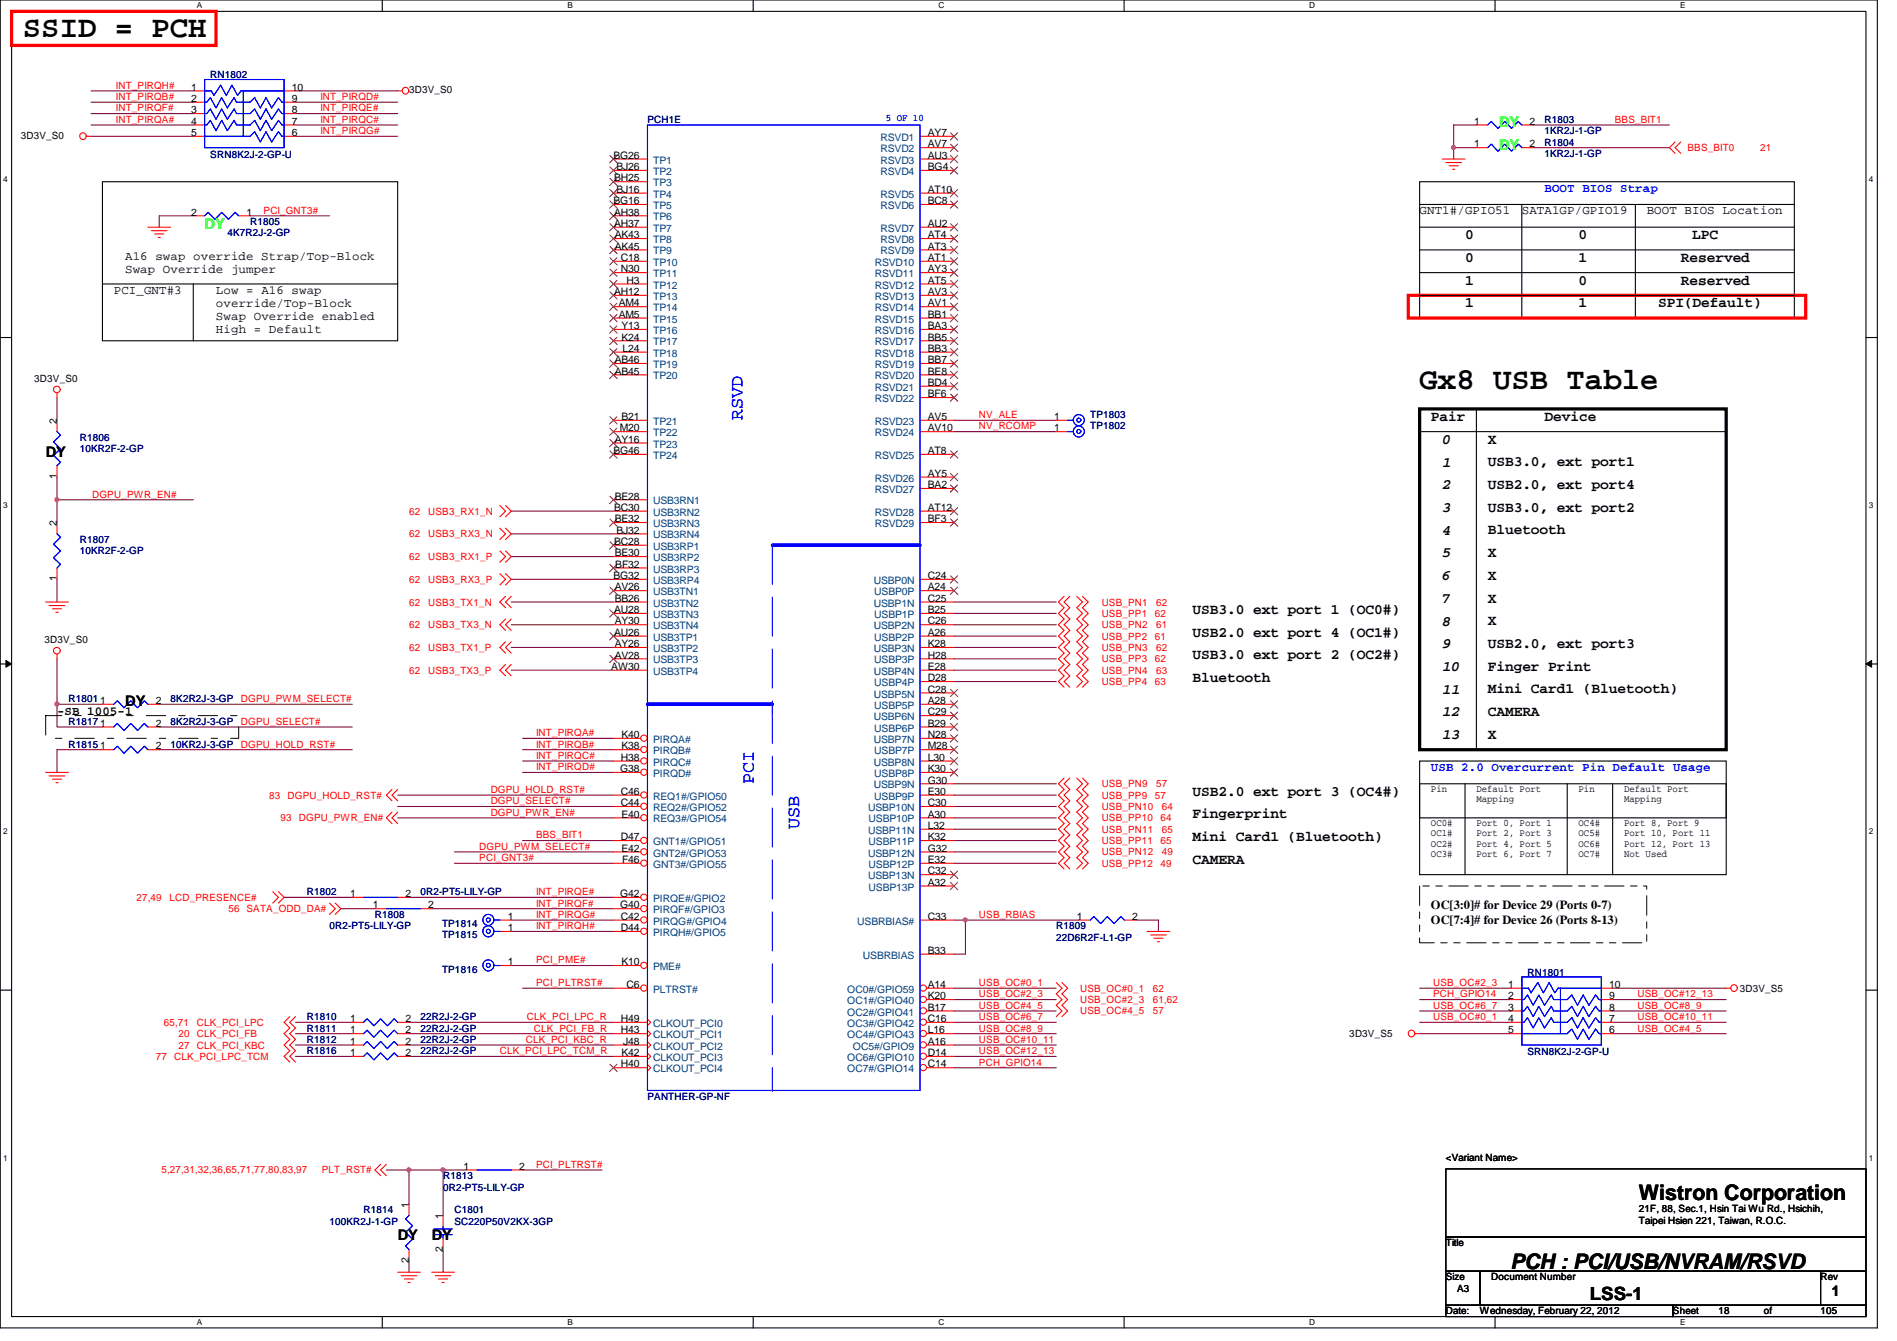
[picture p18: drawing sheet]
<svg xmlns="http://www.w3.org/2000/svg" width="297mm" height="210mm" viewBox="0 0 297 210" stroke-linecap="round" stroke-linejoin="round" font-family="sans-serif">
<defs><g id="words">
<g font-size="4.8">
<text x="3.6" y="5.8">SSID = PCH</text>
<text x="222.3" y="60.9">Gx8 USB Table</text>
</g>
<g font-size="3.3">
<text x="256.6" y="187.9">Wistron Corporation</text>
<text x="236.5" y="198.6">PCH : PCI/USB/NVRAM/RSVD</text>
</g>
<g font-size="2.8" fill="#00f">
<text x="116.2" y="65.8" transform="rotate(-90 116.2 65.8)">RSVD</text>
<text x="118" y="122.7" transform="rotate(-90 118 122.7)">PCI</text>
<text x="125.1" y="129.8" transform="rotate(-90 125.1 129.8)">USB</text>
</g>
<text font-size="2.8" x="249" y="203.5">LSS-1</text>
<g font-size="2.3" fill="#0f0">
<text x="234.7" y="19.9">DY</text>
<text x="234.7" y="23.5">DY</text>
<text x="32" y="35.9">DY</text>
</g>
<g font-size="2.3">
<text x="229.4" y="41">0</text>
<text x="229.4" y="37.4">0</text>
<text x="247.2" y="41">1</text>
<text x="247.2" y="37.4">0</text>
<text x="263.2" y="41">Reserved</text>
<text x="265" y="37.4">LPC</text>
<text x="229.4" y="44.5">1</text>
<text x="247.2" y="44.5">0</text>
<text x="263.2" y="44.5">Reserved</text>
<text x="229.4" y="48.1">1</text>
<text x="247.2" y="48.1">1</text>
<text x="259.6" y="48.1">SPI(Default)</text>
<text x="224.1" y="65.9">Pair</text>
<text x="241.8" y="65.9">Device</text>
<text x="7.2" y="71.5">DY</text>
<text x="225.8" y="69.5">0</text>
<text x="233" y="69.4">X</text>
<text x="225.8" y="76.6">2</text>
<text x="225.8" y="73">1</text>
<text x="233" y="76.5">USB2.0, ext port4</text>
<text x="233" y="73">USB3.0, ext port1</text>
<text x="225.8" y="83.7">4</text>
<text x="225.8" y="80.1">3</text>
<text x="233" y="80.1">USB3.0, ext port2</text>
<text x="233" y="83.7">Bluetooth</text>
<text x="225.8" y="87.2">5</text>
<text x="233" y="87.2">X</text>
<text x="225.8" y="90.8">6</text>
<text x="225.8" y="94.4">7</text>
<text x="233" y="90.8">X</text>
<text x="233" y="94.3">X</text>
<text x="186.7" y="96.1">USB3.0 ext port 1 (OC0#)</text>
<text x="186.7" y="99.7">USB2.0 ext port 4 (OC1#)</text>
<text x="225.8" y="97.9">8</text>
<text x="225.8" y="101.5">9</text>
<text x="233" y="101.4">USB2.0, ext port3</text>
<text x="233" y="97.9">X</text>
<text x="186.7" y="103.2">USB3.0 ext port 2 (OC2#)</text>
<text x="186.7" y="106.8">Bluetooth</text>
<text x="225.8" y="105">10</text>
<text x="233" y="105">Finger Print</text>
<text x="19.6" y="110.6">DY</text>
<text x="225.8" y="112.1">12</text>
<text x="225.8" y="108.6">11</text>
<text x="233" y="112.1">CAMERA</text>
<text x="233" y="108.5">Mini Card1 (Bluetooth)</text>
<text x="225.8" y="115.7">13</text>
<text x="233" y="115.7">X</text>
<text x="186.7" y="124.5">USB2.0 ext port 3 (OC4#)</text>
<text x="186.7" y="131.7">Mini Card1 (Bluetooth)</text>
<text x="186.7" y="128.1">Fingerprint</text>
<text x="186.7" y="135.2">CAMERA</text>
<text x="62.3" y="194.1">DY</text>
<text x="67.6" y="194.1">DY</text>
<text x="286.8" y="202.9">1</text>
</g>
<g font-size="1.9">
<text x="222.3" y="33.5">GNT1#/GPIO51</text>
<text x="238.3" y="33.5">SATA1GP/GPIO19</text>
<text x="257.8" y="33.5">BOOT BIOS Location</text>
<text x="19.6" y="40.6">A16 swap override Strap/Top-Block</text>
<text x="17.8" y="46">PCI_GNT#3</text>
<text x="19.6" y="42.7">Swap Override jumper</text>
<text x="33.8" y="46">Low = A16 swap</text>
<text x="33.8" y="48">override/Top-Block</text>
<text x="33.8" y="50.1">Swap Override enabled</text>
<text x="33.8" y="52.2">High = Default</text>
<text x="8.9" y="111.8">-SB 1005-1</text>
<text x="224.1" y="142.3">OC[3:0]# for Device 29 (Ports 0-7)</text>
<text x="224.1" y="144.6">OC[7:4]# for Device 26 (Ports 8-13)</text>
</g>
<g font-size="1.9" fill="#00f">
<text x="241.8" y="30.1">BOOT BIOS Strap</text>
<text x="224.1" y="120.7">USB 2.0 Overcurrent Pin Default Usage</text>
</g>
<g font-size="1.6" fill="#f00">
<text x="18.2" y="17.4">INT_PIRQF#</text>
<text x="18.2" y="15.7">INT_PIRQB#</text>
<text x="18.2" y="13.9">INT_PIRQH#</text>
<text x="50.2" y="17.4">INT_PIRQE#</text>
<text x="50.2" y="15.7">INT_PIRQD#</text>
<text x="18.2" y="19.2">INT_PIRQA#</text>
<text x="50.2" y="21">INT_PIRQG#</text>
<text x="50.2" y="19.2">INT_PIRQC#</text>
<text x="252.9" y="19.2">BBS_BIT1</text>
<text x="264.2" y="23.7">BBS_BIT0</text>
<text x="275.6" y="23.7">21</text>
<text x="41.3" y="33.4">PCI_GNT3#</text>
<text x="153.3" y="65.4">NV_ALE</text>
<text x="153.3" y="67.2">NV_RCOMP</text>
<text x="14.4" y="77.9">DGPU_PWR_EN#</text>
<text x="64" y="80.6">62</text>
<text x="67.1" y="80.6">USB3_RX1_N</text>
<text x="64" y="87.7">62</text>
<text x="64" y="84.1">62</text>
<text x="67.1" y="87.7">USB3_RX1_P</text>
<text x="67.1" y="84.1">USB3_RX3_N</text>
<text x="64" y="94.8">62</text>
<text x="64" y="91.2">62</text>
<text x="67.1" y="94.8">USB3_TX1_N</text>
<text x="67.1" y="91.2">USB3_RX3_P</text>
<text x="172.5" y="94.8">USB_PN1</text>
<text x="181.1" y="94.8">62</text>
<text x="64" y="101.9">62</text>
<text x="64" y="98.3">62</text>
<text x="67.1" y="101.9">USB3_TX1_P</text>
<text x="67.1" y="98.3">USB3_TX3_N</text>
<text x="172.5" y="96.6">USB_PP1</text>
<text x="172.5" y="101.9">USB_PN3</text>
<text x="172.5" y="98.3">USB_PN2</text>
<text x="172.5" y="100.1">USB_PP2</text>
<text x="180.8" y="96.6">62</text>
<text x="180.8" y="100.1">61</text>
<text x="181.1" y="101.9">62</text>
<text x="181.1" y="98.3">61</text>
<text x="64" y="105.5">62</text>
<text x="67.1" y="105.5">USB3_TX3_P</text>
<text x="172.5" y="103.7">USB_PP3</text>
<text x="172.5" y="105.5">USB_PN4</text>
<text x="172.5" y="107.2">USB_PP4</text>
<text x="180.8" y="103.7">62</text>
<text x="180.8" y="107.2">63</text>
<text x="181.1" y="105.5">63</text>
<text x="37.7" y="109.9">DGPU_PWM_SELECT#</text>
<text x="37.7" y="113.5">DGPU_SELECT#</text>
<text x="37.7" y="117">DGPU_HOLD_RST#</text>
<text x="83.9" y="117">INT_PIRQB#</text>
<text x="83.9" y="118.8">INT_PIRQC#</text>
<text x="83.9" y="115.2">INT_PIRQA#</text>
<text x="42.2" y="125">83</text>
<text x="45" y="125">DGPU_HOLD_RST#</text>
<text x="76.8" y="125.9">DGPU_SELECT#</text>
<text x="76.8" y="124.1">DGPU_HOLD_RST#</text>
<text x="83.9" y="120.6">INT_PIRQD#</text>
<text x="172.5" y="125">USB_PP9</text>
<text x="172.5" y="123.2">USB_PN9</text>
<text x="180.8" y="125">57</text>
<text x="181.1" y="123.2">57</text>
<text x="43.9" y="128.6">93</text>
<text x="46.8" y="128.6">DGPU_PWR_EN#</text>
<text x="76.8" y="127.7">DGPU_PWR_EN#</text>
<text x="83.9" y="131.2">BBS_BIT1</text>
<text x="172.5" y="128.6">USB_PP10</text>
<text x="172.5" y="126.8">USB_PN10</text>
<text x="172.5" y="130.3">USB_PN11</text>
<text x="181.7" y="128.6">64</text>
<text x="181.9" y="126.8">64</text>
<text x="181.9" y="130.3">65</text>
<text x="75.1" y="133">DGPU_PWM_SELECT#</text>
<text x="75.1" y="134.8">PCI_GNT3#</text>
<text x="172.5" y="133.9">USB_PN12</text>
<text x="172.5" y="135.7">USB_PP12</text>
<text x="172.5" y="132.1">USB_PP11</text>
<text x="181.7" y="135.7">49</text>
<text x="181.7" y="132.1">65</text>
<text x="181.9" y="133.9">49</text>
<text x="21.4" y="141">27,49</text>
<text x="26.5" y="141">LCD_PRESENCE#</text>
<text x="35.8" y="142.8">56 SATA_ODD_DA#</text>
<text x="83.9" y="141.9">INT_PIRQF#</text>
<text x="83.9" y="143.7">INT_PIRQG#</text>
<text x="83.9" y="140.1">INT_PIRQE#</text>
<text x="153.3" y="143.7">USB_RBIAS</text>
<text x="83.9" y="145.5">INT_PIRQH#</text>
<text x="83.9" y="154.3">PCI_PLTRST#</text>
<text x="83.9" y="150.8">PCI_PME#</text>
<text x="153.3" y="154.3">USB_OC#0_1</text>
<text x="169.1" y="155.2">USB_OC#0_1</text>
<text x="180.5" y="155.2">62</text>
<text x="224.4" y="154.3">USB_OC#2_3</text>
<text x="25.7" y="160.6">65,71</text>
<text x="30.8" y="160.6">CLK_PCI_LPC</text>
<text x="82.5" y="159.7">CLK_PCI_LPC_R</text>
<text x="83.6" y="161.5">CLK_PCI_FB_R</text>
<text x="153.3" y="161.5">USB_OC#8_9</text>
<text x="153.3" y="156.1">USB_OC#2_3</text>
<text x="153.3" y="157.9">USB_OC#4_5</text>
<text x="153.3" y="159.7">USB_OC#6_7</text>
<text x="169.1" y="157">USB_OC#2_3</text>
<text x="169.1" y="158.8">USB_OC#4_5</text>
<text x="180.5" y="157">61,62</text>
<text x="180.5" y="158.8">57</text>
<text x="224.4" y="157.9">USB_OC#6_7</text>
<text x="224.4" y="159.7">USB_OC#0_1</text>
<text x="224.4" y="156.1">PCH_GPIO14</text>
<text x="256.4" y="157.9">USB_OC#8_9</text>
<text x="256.4" y="156.1">USB_OC#12_13</text>
<text x="256.4" y="159.7">USB_OC#10_11</text>
<text x="256.4" y="161.5">USB_OC#4_5</text>
<text x="24.4" y="165.9">77</text>
<text x="27.3" y="165.9">CLK_PCI_LPC_TCM</text>
<text x="27.9" y="162.3">20</text>
<text x="27.9" y="164.1">27</text>
<text x="30.8" y="162.3">CLK_PCI_FB</text>
<text x="30.8" y="164.1">CLK_PCI_KBC</text>
<text x="78.3" y="165">CLK_PCI_LPC_TCM_R</text>
<text x="82.3" y="163.2">CLK_PCI_KBC_R</text>
<text x="153.3" y="163.2">USB_OC#10_11</text>
<text x="153.3" y="165">USB_OC#12_13</text>
<text x="153.3" y="166.8">PCH_GPIO14</text>
<text x="25.3" y="183.7">5,27,31,32,36,65,71,77,80,83,97</text>
<text x="50.4" y="183.7">PLT_RST#</text>
<text x="83.9" y="182.8">PCI_PLTRST#</text>
</g>
<g font-size="1.6">
<text x="29.9" y="14.2">1</text>
<text x="29.9" y="16">2</text>
<text x="29.9" y="17.7">3</text>
<text x="45.7" y="17.7">8</text>
<text x="45.7" y="16">9</text>
<text x="45.7" y="14.2">10</text>
<text x="64" y="14.6">3D3V_S0</text>
<text x="3.3" y="21.7">3D3V_S0</text>
<text x="29.9" y="19.5">4</text>
<text x="29.9" y="21.3">5</text>
<text x="45.7" y="21.3">6</text>
<text x="45.7" y="19.5">7</text>
<text x="145.3" y="21.3">AY7</text>
<text x="145.3" y="23.1">AV7</text>
<text x="230.8" y="19.5">1</text>
<text x="230.8" y="23.1">1</text>
<text x="239.5" y="19.5">2</text>
<text x="239.5" y="23.1">2</text>
<text x="96.1" y="24.8">BG26</text>
<text x="96.2" y="28.4">BH25</text>
<text x="96.5" y="26.6">BJ26</text>
<text x="145.3" y="24.8">AU3</text>
<text x="145.3" y="26.6">BG4</text>
<text x="29.9" y="33.7">2</text>
<text x="38.6" y="33.7">1</text>
<text x="96.1" y="32">BG16</text>
<text x="96.2" y="33.7">AH38</text>
<text x="96.2" y="35.5">AH37</text>
<text x="96.5" y="30.2">BJ16</text>
<text x="145.3" y="30.2">AT10</text>
<text x="145.3" y="32">BC8</text>
<text x="145.3" y="35.5">AU2</text>
<text x="96.3" y="37.3">AK43</text>
<text x="96.3" y="39.1">AK45</text>
<text x="97.2" y="40.9">C18</text>
<text x="145.3" y="40.9">AT1</text>
<text x="145.3" y="37.3">AT4</text>
<text x="145.3" y="39.1">AT3</text>
<text x="96.2" y="46.2">AH12</text>
<text x="96.9" y="48">AM4</text>
<text x="97.2" y="42.6">N30</text>
<text x="98.1" y="44.4">H3</text>
<text x="145.3" y="42.6">AY3</text>
<text x="145.3" y="44.4">AT5</text>
<text x="145.3" y="46.2">AV3</text>
<text x="145.3" y="48">AV1</text>
<text x="96.9" y="49.7">AM5</text>
<text x="97.3" y="51.5">Y13</text>
<text x="97.3" y="53.3">K24</text>
<text x="145.3" y="53.3">BB5</text>
<text x="145.3" y="49.7">BB1</text>
<text x="145.3" y="51.5">BA3</text>
<text x="5.4" y="59.8">3D3V_S0</text>
<text x="96.3" y="56.9">AB46</text>
<text x="96.3" y="58.6">AB45</text>
<text x="97.5" y="55.1">L24</text>
<text x="145.3" y="55.1">BB3</text>
<text x="145.3" y="56.9">BB7</text>
<text x="145.3" y="58.6">BE8</text>
<text x="97.3" y="65.7">B21</text>
<text x="145.3" y="65.7">AV5</text>
<text x="145.3" y="60.4">BD4</text>
<text x="145.3" y="62.2">BF6</text>
<text x="165.1" y="65.7">1</text>
<text x="8.9" y="66.3" transform="rotate(-90 8.9 66.3)">2</text>
<text x="96.1" y="71.1">BG46</text>
<text x="96.3" y="69.3">AY16</text>
<text x="97.1" y="67.5">M20</text>
<text x="145.3" y="71.1">AT8</text>
<text x="145.3" y="67.5">AV10</text>
<text x="165.1" y="67.5">1</text>
<text x="8.9" y="75" transform="rotate(-90 8.9 75)">1</text>
<text x="145.3" y="74.6">AY5</text>
<text x="145.3" y="76.4">BA2</text>
<text x="8.9" y="82.3" transform="rotate(-90 8.9 82.3)">2</text>
<text x="96.2" y="80">BC30</text>
<text x="96.3" y="78.2">BE28</text>
<text x="96.3" y="81.7">BE32</text>
<text x="96.5" y="83.5">BJ32</text>
<text x="145.3" y="80">AT12</text>
<text x="145.3" y="81.7">BF3</text>
<text x="96.2" y="85.3">BC28</text>
<text x="96.3" y="87.1">BE30</text>
<text x="96.3" y="88.9">BF32</text>
<text x="8.9" y="91" transform="rotate(-90 8.9 91)">1</text>
<text x="96.1" y="90.6">BG32</text>
<text x="96.2" y="96">AU28</text>
<text x="96.3" y="92.4">AV26</text>
<text x="96.3" y="94.2">BB26</text>
<text x="145.3" y="90.6">C24</text>
<text x="145.3" y="92.4">A24</text>
<text x="145.3" y="94.2">C25</text>
<text x="145.3" y="96">B25</text>
<text x="7" y="100.7">3D3V_S0</text>
<text x="96.2" y="99.5">AU26</text>
<text x="96.3" y="97.7">AY30</text>
<text x="96.3" y="101.3">AY26</text>
<text x="145.3" y="97.7">C26</text>
<text x="145.3" y="99.5">A26</text>
<text x="145.3" y="101.3">K28</text>
<text x="95.7" y="104.9">AW30</text>
<text x="96.3" y="103.1">AV28</text>
<text x="145.3" y="103.1">H28</text>
<text x="145.3" y="104.9">E28</text>
<text x="145.3" y="106.6">D28</text>
<text x="15.7" y="110.2">1</text>
<text x="15.7" y="113.7">1</text>
<text x="24.4" y="110.2">2</text>
<text x="24.4" y="113.7">2</text>
<text x="145.3" y="108.4">C28</text>
<text x="145.3" y="110.2">A28</text>
<text x="145.3" y="112">C29</text>
<text x="145.3" y="113.7">B29</text>
<text x="15.7" y="117.3">1</text>
<text x="24.4" y="117.3">2</text>
<text x="97.2" y="119.1">H38</text>
<text x="97.3" y="115.5">K40</text>
<text x="97.3" y="117.3">K38</text>
<text x="145.3" y="115.5">N28</text>
<text x="145.3" y="117.3">M28</text>
<text x="145.3" y="119.1">L30</text>
<text x="97.1" y="120.9">G38</text>
<text x="97.2" y="124.4">C46</text>
<text x="145.3" y="120.9">K30</text>
<text x="145.3" y="122.6">G30</text>
<text x="145.3" y="124.4">E30</text>
<text x="224.1" y="123.9">Pin</text>
<text x="231.2" y="123.9">Default Port</text>
<text x="231.2" y="125.6">Mapping</text>
<text x="247.2" y="123.9">Pin</text>
<text x="254.3" y="123.9">Default Port</text>
<text x="254.3" y="125.6">Mapping</text>
<text x="97.2" y="126.2">C44</text>
<text x="97.2" y="131.5">D47</text>
<text x="97.3" y="128">E40</text>
<text x="145.3" y="126.2">C30</text>
<text x="145.3" y="128">A30</text>
<text x="145.3" y="129.8">L32</text>
<text x="145.3" y="131.5">K32</text>
<text x="224.1" y="129.2">OC0#</text>
<text x="224.1" y="130.9">OC1#</text>
<text x="231.2" y="129.2">Port 0, Port 1</text>
<text x="231.2" y="130.9">Port 2, Port 3</text>
<text x="247.2" y="129.2">OC4#</text>
<text x="247.2" y="130.9">OC5#</text>
<text x="254.3" y="129.2">Port 8, Port 9</text>
<text x="254.3" y="130.9">Port 10, Port 11</text>
<text x="97.3" y="133.3">E42</text>
<text x="97.4" y="135.1">F46</text>
<text x="145.3" y="133.3">G32</text>
<text x="145.3" y="135.1">E32</text>
<text x="145.3" y="136.9">C32</text>
<text x="224.1" y="132.5">OC2#</text>
<text x="224.1" y="134.2">OC3#</text>
<text x="231.2" y="132.5">Port 4, Port 5</text>
<text x="231.2" y="134.2">Port 6, Port 7</text>
<text x="247.2" y="132.5">OC6#</text>
<text x="247.2" y="134.2">OC7#</text>
<text x="254.3" y="132.5">Port 12, Port 13</text>
<text x="254.3" y="134.2">Not Used</text>
<text x="54.8" y="140.4">1</text>
<text x="58.4" y="142.2">1</text>
<text x="63.5" y="140.4">2</text>
<text x="67.1" y="142.2">2</text>
<text x="79.5" y="144">1</text>
<text x="97.1" y="140.4">G42</text>
<text x="97.1" y="142.2">G40</text>
<text x="97.2" y="144">C42</text>
<text x="145.3" y="144">C33</text>
<text x="145.3" y="138.6">A32</text>
<text x="168.6" y="144">1</text>
<text x="177.3" y="144">2</text>
<text x="79.5" y="145.8">1</text>
<text x="97.2" y="145.8">D44</text>
<text x="145.3" y="149.3">B33</text>
<text x="79.5" y="151.1">1</text>
<text x="97.3" y="151.1">K10</text>
<text x="98.1" y="154.6">C6</text>
<text x="145.3" y="154.6">A14</text>
<text x="236.2" y="154.6">1</text>
<text x="252" y="154.6">10</text>
<text x="272.4" y="155.2">3D3V_S5</text>
<text x="54.8" y="160">1</text>
<text x="54.8" y="161.8">1</text>
<text x="63.5" y="160">2</text>
<text x="63.5" y="161.8">2</text>
<text x="97.2" y="160">H49</text>
<text x="97.2" y="161.8">H43</text>
<text x="145.3" y="156.4">K20</text>
<text x="145.3" y="158.2">B17</text>
<text x="145.3" y="160">C16</text>
<text x="145.3" y="161.8">L16</text>
<text x="236.2" y="156.4">2</text>
<text x="236.2" y="158.2">3</text>
<text x="236.2" y="160">4</text>
<text x="236.2" y="161.8">5</text>
<text x="252" y="161.8">6</text>
<text x="252" y="160">7</text>
<text x="252" y="158.2">8</text>
<text x="252" y="156.4">9</text>
<text x="54.8" y="165.3">1</text>
<text x="54.8" y="163.5">1</text>
<text x="63.5" y="165.3">2</text>
<text x="63.5" y="163.5">2</text>
<text x="97.2" y="167.1">H40</text>
<text x="97.3" y="165.3">K42</text>
<text x="97.6" y="163.5">J48</text>
<text x="145.3" y="163.5">A16</text>
<text x="145.3" y="165.3">D14</text>
<text x="145.3" y="167.1">C14</text>
<text x="211.3" y="162.3">3D3V_S5</text>
<text x="72.6" y="183.1">1</text>
<text x="81.3" y="183.1">2</text>
<text x="226.4" y="181.7">&lt;Variant Name&gt;</text>
<text x="64" y="189" transform="rotate(-90 64 189)">1</text>
<text x="69.3" y="190.8" transform="rotate(-90 69.3 190.8)">1</text>
<text x="256.6" y="189.7">21F, 88, Sec.1, Hsin Tai Wu Rd., Hsichih,</text>
<text x="256.6" y="191.6">Taipei Hsien 221, Taiwan, R.O.C.</text>
<text x="64" y="197.7" transform="rotate(-90 64 197.7)">2</text>
<text x="69.3" y="195.9" transform="rotate(-90 69.3 195.9)">2</text>
<text x="226.4" y="195.1">Title</text>
<text x="226.4" y="200.4">Size</text>
<text x="228.2" y="202.2">A3</text>
<text x="233.5" y="200.4">Document Number</text>
<text x="285.1" y="200.4">Rev</text>
<text x="226.4" y="205.7">Date:</text>
<text x="231.7" y="205.7">Wednesday, February 22, 2012</text>
<text x="262" y="205.7">Sheet</text>
<text x="269.1" y="205.7">18</text>
<text x="276.2" y="205.7">of</text>
<text x="285.1" y="205.7">105</text>
</g>
<g font-size="1.6" fill="#000080">
<text x="32.9" y="12.3">RN1802</text>
<text x="101.4" y="19.2">PCH1E</text>
<text x="241.8" y="19.2">R1803</text>
<text x="241.8" y="21">1KR2J-1-GP</text>
<text x="241.8" y="22.8">R1804</text>
<text x="32.9" y="24.7">SRN8K2J-2-GP-U</text>
<text x="241.8" y="24.6">1KR2J-1-GP</text>
<text x="39.2" y="35.2">R1805</text>
<text x="35.6" y="37">4K7R2J-2-GP</text>
<text x="170.7" y="65.4">TP1803</text>
<text x="12.5" y="69">R1806</text>
<text x="12.5" y="70.8">10KR2F-2-GP</text>
<text x="170.7" y="67.2">TP1802</text>
<text x="12.5" y="85">R1807</text>
<text x="12.5" y="86.8">10KR2F-2-GP</text>
<text x="10.7" y="109.9">R1801</text>
<text x="10.7" y="113.5">R1817</text>
<text x="26.7" y="109.9">8K2R2J-3-GP</text>
<text x="26.7" y="113.5">8K2R2J-3-GP</text>
<text x="10.7" y="117">R1815</text>
<text x="26.7" y="117">10KR2J-3-GP</text>
<text x="48" y="140.1">R1802</text>
<text x="58.7" y="143.7">R1808</text>
<text x="65.8" y="140.1">0R2-PT5-LILY-GP</text>
<text x="51.6" y="145.5">0R2-PT5-LILY-GP</text>
<text x="69.2" y="145.1">TP1814</text>
<text x="69.2" y="146.9">TP1815</text>
<text x="165.4" y="145.5">R1809</text>
<text x="165.4" y="147.2">22D6R2F-L1-GP</text>
<text x="69.2" y="152.2">TP1816</text>
<text x="239.2" y="152.7">RN1801</text>
<text x="48" y="159.7">R1810</text>
<text x="48" y="161.5">R1811</text>
<text x="65.8" y="159.7">22R2J-2-GP</text>
<text x="65.8" y="161.5">22R2J-2-GP</text>
<text x="48" y="165">R1816</text>
<text x="48" y="163.2">R1812</text>
<text x="65.8" y="165">22R2J-2-GP</text>
<text x="65.8" y="163.2">22R2J-2-GP</text>
<text x="239.2" y="165.2">SRN8K2J-2-GP-U</text>
<text x="101.4" y="172.1">PANTHER-GP-NF</text>
<text x="69.4" y="184.6">R1813</text>
<text x="51.6" y="191.7">100KR2J-1-GP</text>
<text x="56.9" y="189.9">R1814</text>
<text x="69.4" y="186.4">0R2-PT5-LILY-GP</text>
<text x="71.2" y="189.9">C1801</text>
<text x="71.2" y="191.7">SC220P50V2KX-3GP</text>
</g>
<g font-size="1.6" fill="#004080">
<text x="137.9" y="22.1">RSVD1</text>
<text x="137.9" y="23.8">RSVD2</text>
<text x="102.3" y="25.6">TP1</text>
<text x="102.3" y="27.4">TP2</text>
<text x="102.3" y="29.2">TP3</text>
<text x="137.9" y="25.6">RSVD3</text>
<text x="137.9" y="27.4">RSVD4</text>
<text x="102.3" y="34.5">TP6</text>
<text x="102.3" y="30.9">TP4</text>
<text x="102.3" y="32.7">TP5</text>
<text x="137.9" y="30.9">RSVD5</text>
<text x="137.9" y="32.7">RSVD6</text>
<text x="102.3" y="36.3">TP7</text>
<text x="102.3" y="38.1">TP8</text>
<text x="102.3" y="39.8">TP9</text>
<text x="102.3" y="41.6">TP10</text>
<text x="137" y="41.6">RSVD10</text>
<text x="137.9" y="36.3">RSVD7</text>
<text x="137.9" y="38.1">RSVD8</text>
<text x="137.9" y="39.8">RSVD9</text>
<text x="102.3" y="46.9">TP13</text>
<text x="102.3" y="45.2">TP12</text>
<text x="102.3" y="43.4">TP11</text>
<text x="137" y="43.4">RSVD11</text>
<text x="137" y="45.2">RSVD12</text>
<text x="137" y="46.9">RSVD13</text>
<text x="102.3" y="52.3">TP16</text>
<text x="102.3" y="50.5">TP15</text>
<text x="102.3" y="48.7">TP14</text>
<text x="137" y="48.7">RSVD14</text>
<text x="137" y="50.5">RSVD15</text>
<text x="137" y="52.3">RSVD16</text>
<text x="102.3" y="54.1">TP17</text>
<text x="102.3" y="55.8">TP18</text>
<text x="102.3" y="57.6">TP19</text>
<text x="102.3" y="59.4">TP20</text>
<text x="137" y="54.1">RSVD17</text>
<text x="137" y="55.8">RSVD18</text>
<text x="137" y="57.6">RSVD19</text>
<text x="137" y="59.4">RSVD20</text>
<text x="137" y="61.2">RSVD21</text>
<text x="137" y="62.9">RSVD22</text>
<text x="102.3" y="66.5">TP21</text>
<text x="102.3" y="68.3">TP22</text>
<text x="102.3" y="70.1">TP23</text>
<text x="102.3" y="71.8">TP24</text>
<text x="137" y="66.5">RSVD23</text>
<text x="137" y="71.8">RSVD25</text>
<text x="137" y="68.3">RSVD24</text>
<text x="137" y="75.4">RSVD26</text>
<text x="137" y="77.2">RSVD27</text>
<text x="102.3" y="79">USB3RN1</text>
<text x="102.3" y="80.7">USB3RN2</text>
<text x="102.3" y="82.5">USB3RN3</text>
<text x="137" y="80.7">RSVD28</text>
<text x="137" y="82.5">RSVD29</text>
<text x="102.3" y="84.3">USB3RN4</text>
<text x="102.3" y="86.1">USB3RP1</text>
<text x="102.3" y="87.8">USB3RP2</text>
<text x="102.3" y="89.6">USB3RP3</text>
<text x="102.3" y="91.4">USB3RP4</text>
<text x="102.3" y="93.2">USB3TN1</text>
<text x="102.3" y="95">USB3TN2</text>
<text x="136.8" y="91.4">USBP0N</text>
<text x="136.8" y="95">USBP1N</text>
<text x="136.9" y="93.2">USBP0P</text>
<text x="102.3" y="96.7">USB3TN3</text>
<text x="102.3" y="98.5">USB3TN4</text>
<text x="102.3" y="100.3">USB3TP1</text>
<text x="136.8" y="98.5">USBP2N</text>
<text x="136.9" y="96.7">USBP1P</text>
<text x="136.9" y="100.3">USBP2P</text>
<text x="102.3" y="102.1">USB3TP2</text>
<text x="102.3" y="103.8">USB3TP3</text>
<text x="102.3" y="105.6">USB3TP4</text>
<text x="136.8" y="102.1">USBP3N</text>
<text x="136.8" y="105.6">USBP4N</text>
<text x="136.9" y="103.8">USBP3P</text>
<text x="136.9" y="107.4">USBP4P</text>
<text x="136.8" y="109.2">USBP5N</text>
<text x="136.8" y="112.7">USBP6N</text>
<text x="136.9" y="111">USBP5P</text>
<text x="102.3" y="116.3">PIRQA#</text>
<text x="102.3" y="118.1">PIRQB#</text>
<text x="102.3" y="119.8">PIRQC#</text>
<text x="136.8" y="116.3">USBP7N</text>
<text x="136.8" y="119.8">USBP8N</text>
<text x="136.9" y="114.5">USBP6P</text>
<text x="136.9" y="118.1">USBP7P</text>
<text x="102.3" y="121.6">PIRQD#</text>
<text x="102.3" y="125.2">REQ1#/GPIO50</text>
<text x="136.8" y="123.4">USBP9N</text>
<text x="136.9" y="121.6">USBP8P</text>
<text x="136.9" y="125.2">USBP9P</text>
<text x="102.3" y="127">REQ2#/GPIO52</text>
<text x="102.3" y="128.7">REQ3#/GPIO54</text>
<text x="135.9" y="127">USBP10N</text>
<text x="135.9" y="130.5">USBP11N</text>
<text x="136" y="128.7">USBP10P</text>
<text x="102.3" y="132.3">GNT1#/GPIO51</text>
<text x="102.3" y="134.1">GNT2#/GPIO53</text>
<text x="102.3" y="135.8">GNT3#/GPIO55</text>
<text x="135.9" y="134.1">USBP12N</text>
<text x="135.9" y="137.6">USBP13N</text>
<text x="136" y="132.3">USBP11P</text>
<text x="136" y="135.8">USBP12P</text>
<text x="102.3" y="141.2">PIRQE#/GPIO2</text>
<text x="102.3" y="143">PIRQF#/GPIO3</text>
<text x="136" y="139.4">USBP13P</text>
<text x="102.3" y="144.7">PIRQG#/GPIO4</text>
<text x="102.3" y="146.5">PIRQH#/GPIO5</text>
<text x="134.2" y="144.7">USBRBIAS#</text>
<text x="102.3" y="151.8">PME#</text>
<text x="102.3" y="155.4">PLTRST#</text>
<text x="132.7" y="155.4">OC0#/GPIO59</text>
<text x="135.1" y="150.1">USBRBIAS</text>
<text x="102.3" y="160.7">CLKOUT_PCI0</text>
<text x="132.7" y="157.2">OC1#/GPIO40</text>
<text x="132.7" y="159">OC2#/GPIO41</text>
<text x="132.7" y="160.7">OC3#/GPIO42</text>
<text x="102.3" y="162.5">CLKOUT_PCI1</text>
<text x="102.3" y="164.3">CLKOUT_PCI2</text>
<text x="102.3" y="167.9">CLKOUT_PCI4</text>
<text x="102.3" y="166.1">CLKOUT_PCI3</text>
<text x="132.7" y="162.5">OC4#/GPIO43</text>
<text x="132.7" y="166.1">OC6#/GPIO10</text>
<text x="132.7" y="167.9">OC7#/GPIO14</text>
<text x="133.6" y="164.3">OC5#/GPIO9</text>
</g>
<text font-size="1.6" fill="#00f" x="138.7" y="19">5 OF 10</text>
<g font-size="1.3">
<text x="30.8" y="1.3">A</text>
<text x="88.9" y="1.3">B</text>
<text x="146.9" y="1.3">C</text>
<text x="205" y="1.3">D</text>
<text x="263.1" y="1.3">E</text>
<text x=".5" y="28.4">4</text>
<text x="292.6" y="28.4">4</text>
<text x=".5" y="79.5">3</text>
<text x="292.6" y="79.5">3</text>
<text x=".5" y="130.6">2</text>
<text x="292.6" y="130.6">2</text>
<text x=".5" y="181.7">1</text>
<text x="292.6" y="181.7">1</text>
<text x="30.8" y="207.4">A</text>
<text x="88.9" y="207.4">B</text>
<text x="146.9" y="207.4">C</text>
<text x="205" y="207.4">D</text>
<text x="263.1" y="207.4">E</text>
</g>
</g></defs>
<path d="M0 0h294v207.9h-294zM1.8 1.8h290.4v204.3h-290.4z" fill="none" stroke="#000" stroke-width=".17"/>
<g fill="#fff">
<path d="M30.8 .2h.8v1.4h-.8z"/>
<path d="M30.8 206.2h.8v1.4h-.8z"/>
</g>
<path d="M59.9 0v1.8M59.9 206.1v1.8" fill="none" stroke="#000" stroke-width=".17"/>
<g fill="#fff">
<path d="M88.9 .2h.8v1.4h-.8z"/>
<path d="M88.9 206.2h.8v1.4h-.8z"/>
</g>
<path d="M117.9 0v1.8M117.9 206.1v1.8" fill="none" stroke="#000" stroke-width=".17"/>
<g fill="#fff">
<path d="M146.9 .2h.9v1.4h-.9z"/>
<path d="M146.9 206.2h.9v1.4h-.9z"/>
</g>
<path d="M176 0v1.8M176 206.1v1.8" fill="none" stroke="#000" stroke-width=".17"/>
<g fill="#fff">
<path d="M205 .2h.9v1.4h-.9z"/>
<path d="M205 206.2h.9v1.4h-.9z"/>
</g>
<path d="M234.1 0v1.8M234.1 206.1v1.8" fill="none" stroke="#000" stroke-width=".17"/>
<g fill="#fff">
<path d="M263.1 .2h.8v1.4h-.8z"/>
<path d="M263.1 206.2h.8v1.4h-.8z"/>
<path d="M.5 27.3h.7v1.4h-.7z"/>
<path d="M292.6 27.3h.7v1.4h-.7z"/>
<path d="M.5 78.4h.7v1.4h-.7z"/>
<path d="M292.6 78.4h.7v1.4h-.7z"/>
</g>
<path d="M0 52.8h1.8M292.2 52.8h1.8" fill="none" stroke="#000" stroke-width=".17"/>
<g fill="#fff">
<path d="M.5 129.5h.7v1.4h-.7z"/>
<path d="M292.6 129.5h.7v1.4h-.7z"/>
</g>
<path d="M0 103.9h1.8M292.2 103.9h1.8" fill="none" stroke="#000" stroke-width=".17"/>
<path d="M.9 103.4l.9 .5-.9 .5zM292.2 103.9l.9-.5v1z" fill="#000"/>
<path d="M.9 103.4l.9 .5-.9 .5zM292.2 103.9l.9-.5v1z" fill="none" stroke="#000" stroke-width=".16"/>
<g fill="#fff">
<path d="M.5 180.5h.7v1.4h-.7z"/>
<path d="M292.6 180.5h.7v1.4h-.7z"/>
</g>
<path d="M0 155h1.8M292.2 155h1.8" fill="none" stroke="#000" stroke-width=".17"/>
<path d="M14.3 17.8h16M14.3 16h16M240.1 19.6h21.3M14.3 21.3h16M227.6 23.1h3.6M181.4 144v1.8M46.3 161.8h8.9M64 183.1v5.4M64 197.4v1.7" fill="none" stroke="#800040" stroke-width=".17"/>
<circle cx="227.6" cy="23.1" r=".32" fill="#f0f"/>
<circle cx="227.6" cy="23.1" r=".32" fill="none" stroke="#f0f" stroke-width=".17"/>
<g fill="none" stroke="#800040" stroke-width=".17">
<path d="M227.6 23.1v1.8M81.8 117.3h14.3M81.8 119.1h14.3M81.8 115.6h14.3M149.4 101.3h16M149.4 103.1h16M62.3 128h33.8M71.2 133.3h24.9M71.2 135.1h24.9M81.8 131.6h14.3M81.8 120.9h14.3M67.6 142.2h28.5"/>
<path d="M80 145.8h16.1M80 151.1h16.1M81.8 154.7h14.3M151.2 144h17.7M222.3 158.2h14.2M252.5 158.2h17.8M252.5 154.7h17.8M46.3 160h8.9M46.3 163.6h8.9M64 160h32.1M64 161.8h32.1M64 163.6h32.1"/>
<path d="M222.3 161.8h14.2"/>
</g>
<circle cx="151.1" cy="144" r=".32" fill="#f0f"/>
<circle cx="151.1" cy="144" r=".32" fill="none" stroke="#f0f" stroke-width=".17"/>
<g fill="none" stroke="#800040" stroke-width=".17">
<path d="M14.3 19.6h16M46.3 17.8h16M46.3 19.6h16M46.3 14.2h16M46.3 16h16M231.2 19.6h-3.6v3.5M30.3 33.8h-5.4v1.8M39.2 33.8h12.4M46.3 21.3h16M240.1 23.1h21.3M149.4 65.8h16M149.4 94.2h16"/>
<path d="M149.4 96h16M149.4 99.6h16M149.4 97.8h16M149.4 104.9h16M149.4 106.7h16M149.4 133.3h16M149.4 135.1h16M149.4 129.8h16M149.4 131.6h16M149.4 122.7h16M149.4 124.5h16M53.4 142.2h5.3"/>
<path d="M80 144h16.1M149.4 144h1.8v5.4h-1.8M177.8 144h3.6M222.3 154.7h14.2M252.5 156.5h17.8M222.3 160h14.2M252.5 160h17.8M252.5 161.8h17.8M69.4 195.6v3.5M72.9 183.1h-3.5v7.1M81.8 183.1h12.5"/>
</g>
<circle cx="69.4" cy="183.1" r=".32" fill="#f0f"/>
<circle cx="69.4" cy="183.1" r=".32" fill="none" stroke="#f0f" stroke-width=".17"/>
<path d="M60.5 183.1h8.9" fill="none" stroke="#800040" stroke-width=".17"/>
<circle cx="64" cy="183.1" r=".32" fill="#f0f"/>
<circle cx="64" cy="183.1" r=".32" fill="none" stroke="#f0f" stroke-width=".17"/>
<path d="M14.3 14.2h16M8.9 78.2h21.4M80 80h16.1M80 87.1h16.1M80 94.2h16.1M80 101.3h16.1M62.3 126.2h33.8M149.4 126.2h16M149.4 128h16" fill="none" stroke="#800040" stroke-width=".17"/>
<circle cx="8.9" cy="78.2" r=".32" fill="#f0f"/>
<circle cx="8.9" cy="78.2" r=".32" fill="none" stroke="#f0f" stroke-width=".17"/>
<path d="M8.9 62.2v3.6M8.9 78.2v3.6M149.4 67.6h16M8.9 90.7v3.5M80 83.6h16.1M80 90.7h16.1M80 97.8h16.1M8.9 103.1v7.1M80 104.9h16.1M222.3 156.5h14.2" fill="none" stroke="#800040" stroke-width=".17"/>
<circle cx="8.9" cy="110.2" r=".32" fill="#f0f"/>
<circle cx="8.9" cy="110.2" r=".32" fill="none" stroke="#f0f" stroke-width=".17"/>
<g fill="none" stroke="#800040" stroke-width=".17">
<path d="M8.9 74.7v3.5M16 117.3h-7.1v3.6M16 110.2h-7.1v3.6h7.1M24.9 110.2h30.3M24.9 113.8h30.3M24.9 117.3h30.3M62.3 124.5h33.8M44.5 140.5h10.7M64 140.5h32.1M149.4 154.7h16M149.4 156.5h16M149.4 158.2h16"/>
<path d="M46.3 165.4h8.9M64 165.4h32.1M149.4 161.8h16M149.4 163.6h16M149.4 165.4h16M149.4 167.1h16M149.4 160h16"/>
</g>
<g fill="none" stroke="#f00" stroke-width=".17">
<path d="M62.3 14.2h.7M13.5 21.3h.8M23.2 35.6h3.5M23.7 36.1h2.5M24.2 36.6h1.5M24.8 37.2h.3M144.1 21.3h5.3M144.1 23.1h5.3M144.1 24.9h5.3M144.1 26.7h5.3M144.1 30.2h5.3M144.1 32h5.3"/>
<path d="M144.1 35.6h5.3M144.1 37.3h5.3M144.1 39.1h5.3M225.8 24.9h3.6M226.4 25.4h2.5M226.9 26h1.4M227.5 26.5h.3M262.3 22.2l-.9 .9 .9 .9M263.2 22.2l-.9 .9 .9 .9M144.1 53.3h5.3M144.1 55.1h5.3M144.1 56.9h5.3"/>
<path d="M144.1 58.7h5.3M144.1 40.9h5.3M144.1 42.7h5.3M144.1 44.4h5.3M144.1 46.2h5.3M144.1 48h5.3M144.1 49.8h5.3M144.1 51.6h5.3M8.9 61.5v.7M78.3 79.1l.9 .9-.9 .9M79.2 79.1l.8 .9-.8 .9M144.1 65.8h5.3"/>
<path d="M144.1 60.5h5.3M144.1 62.2h5.3M144.1 71.1h5.3M144.1 67.6h5.3M144.1 74.7h5.3M144.1 76.5h5.3M7.2 94.2h3.5M7.7 94.8h2.5M8.2 95.3h1.4M8.8 95.8h.3M78.3 86.2l.9 .9-.9 .9M78.3 82.7l.9 .9-.9 .9"/>
<path d="M78.3 89.8l.9 .9-.9 .9M79.2 93.3l-.9 .9 .9 .9M79.2 96.9l-.9 .9 .9 .9M79.2 86.2l.8 .9-.8 .9M79.2 82.7l.8 .9-.8 .9M79.2 89.8l.8 .9-.8 .9M80 93.3l-.8 .9 .8 .9M80 96.9l-.8 .9 .8 .9M144.1 80h5.3M144.1 81.8h5.3M166.6 93.3l-.9 .9 .9 .9-.9 .9 .9 .9-.9 .9 .9 .9-.9 .9 .9 .9-.9 .8 .9 .9-.9 .9 .9 .9-.9 .9 .9 .9-.9 .9 .9 .9M167.5 93.3l-.9 .9 .9 .9-.9 .9 .9 .9-.9 .9 .9 .9-.9 .9 .9 .9-.9 .8 .9 .9-.9 .9 .9 .9-.9 .9 .9 .9-.9 .9 .9 .9"/>
<path d="M168.6 93.3l.9 .9-.9 .9 .9 .9-.9 .9 .9 .9-.9 .9 .9 .9-.9 .9 .9 .8-.9 .9 .9 .9-.9 .9 .9 .9-.9 .9 .9 .9-.9 .9M169.5 93.3l.9 .9-.9 .9 .9 .9-.9 .9 .9 .9-.9 .9 .9 .9-.9 .9 .9 .8-.9 .9 .9 .9-.9 .9 .9 .9-.9 .9 .9 .9-.9 .9M8.9 102.4v.7M79.2 100.5l-.9 .8 .9 .9M79.2 104l-.9 .9 .9 .9M80 100.5l-.8 .8 .8 .9M80 104l-.8 .9 .8 .9M7.2 120.9h3.5M7.7 121.5h2.5M8.2 122h1.4M8.8 122.5h.3M42.7 139.6l.9 .9-.9 .9"/>
<path d="M43.6 139.6l.9 .9-.9 .9M61.4 127.1l-.9 .9 .9 .9M61.4 123.6l-.9 .9 .9 .8M62.3 127.1l-.9 .9 .9 .9M62.3 123.6l-.9 .9 .9 .8M166.6 121.8l-.9 .9 .9 .9-.9 .9 .9 .8-.9 .9 .9 .9-.9 .9 .9 .9-.9 .9 .9 .9-.9 .9 .9 .9-.9 .8 .9 .9-.9 .9 .9 .9M167.5 121.8l-.9 .9 .9 .9-.9 .9 .9 .8-.9 .9 .9 .9-.9 .9 .9 .9-.9 .9 .9 .9-.9 .9 .9 .9-.9 .8 .9 .9-.9 .9 .9 .9M168.6 121.8l.9 .9-.9 .9 .9 .9-.9 .8 .9 .9-.9 .9 .9 .9-.9 .9 .9 .9-.9 .9 .9 .9-.9 .9 .9 .8-.9 .9 .9 .9-.9 .9M169.5 121.8l.9 .9-.9 .9 .9 .9-.9 .8 .9 .9-.9 .9 .9 .9-.9 .9 .9 .9-.9 .9 .9 .9-.9 .9 .9 .8-.9 .9 .9 .9-.9 .9M45.4 159.1l-.9 .9 .9 .9-.9 .9 .9 .9-.9 .9 .9 .9-.9 .9 .9 .8M46.3 159.1l-.9 .9 .9 .9-.9 .9 .9 .9-.9 .9 .9 .9-.9 .9 .9 .8M51.6 141.4l.9 .8-.9 .9"/>
<path d="M52.5 141.4l.9 .8-.9 .9M58.7 142.2h1.8M65.8 142.2h1.8M165.4 153.8l.9 .9-.9 .9 .9 .9-.9 .9 .9 .8-.9 .9M166.3 153.8l.9 .9-.9 .9 .9 .9-.9 .9 .9 .8-.9 .9M179.6 145.8h3.6M180.2 146.3h2.4M180.7 146.9h1.4M181.2 147.4h.4M270.3 154.7h.7M221.6 161.8h.7M59.6 182.2l-.9 .9 .9 .9"/>
<path d="M60.5 182.2l-.9 .9 .9 .9M62.3 199.1h3.5M62.8 199.7h2.5M67.6 199.1h3.6M68.2 199.7h2.4M72.9 183.1h1.8M80 183.1h1.8M63.3 200.2h1.5M63.9 200.7h.3M68.7 200.2h1.4M69.2 200.7h.4"/>
<circle cx="63.5" cy="14.2" r=".52"/>
<circle cx="13" cy="21.3" r=".52"/>
<circle cx="8.9" cy="61" r=".52"/>
<circle cx="8.9" cy="101.8" r=".52"/>
<circle cx="271.5" cy="154.7" r=".52"/>
<circle cx="221" cy="161.8" r=".52"/>
</g>
<g fill="none" stroke="#000" stroke-width=".17">
<path d="M16 28.4h46.3v24.9h-46.3zM222.3 32h58.7M222.3 35.6h58.7M222.3 39.1h58.7M222.3 28.4h58.7v21.4h-58.7zM238.3 32v17.8M256.1 32v17.8M16 44.4h46.3M30.3 44.4v8.9M222.3 42.7h58.7M222.3 46.2h58.7M222.3 67.6h48"/>
<path d="M231.2 64v53.3M222.3 119.1h48v17.8h-48zM222.3 122.7h48v5.3h-48zM229.4 122.7v14.2M245.4 122.7v14.2M252.5 122.7v14.2M226.4 183h65.8v10.6h-65.8zM226.4 193.6h65.8v5.4h-65.8zM226.4 199h5.3v5.3h-5.3zM231.7 199h53.4v5.3h-53.4zM285.1 199h7.1v5.3h-7.1zM226.4 204.3h35.6v1.8h-35.6z"/>
<path d="M262 204.3h30.2v1.8h-30.2z"/>
</g>
<path d="M1.8 1.8h32v5.3h-32zM220.5 46.2h62.2v3.6h-62.2z" fill="none" stroke="#f00" stroke-width=".51"/>
<path d="M222.3 138.7h35.5v8.9h-35.5z" fill="none" stroke="#000" stroke-width=".16" stroke-dasharray="3 1 1 1 1 1"/>
<path d="M222.3 64h48v53.3h-48z" fill="none" stroke="#000" stroke-width=".51"/>
<path d="M7.2 112h30.2v3.6h-30.2z" fill="none" stroke="#000" stroke-width=".16" stroke-dasharray="3 2 1 2"/>
<path d="M60.5 142.2h5.3M74.7 183.1h5.3" fill="none" stroke="#00f" stroke-width=".17"/>
<g fill="none" stroke="#804000" stroke-width=".16">
<path d="M148.8 20.8l1.2 1.1M148.8 22.6l1.2 1.1M148.8 24.3l1.2 1.2M148.8 26.1l1.2 1.2M148.8 29.7l1.2 1.1M148.8 31.5l1.2 1.1M148.8 35l1.2 1.2M148.8 36.8l1.2 1.1M148.8 38.6l1.2 1.1M149.9 20.8l-1.1 1.1M149.9 22.6l-1.1 1.1M149.9 24.3l-1.1 1.2"/>
<path d="M149.9 26.1l-1.1 1.2M149.9 29.7l-1.1 1.1M149.9 31.5l-1.1 1.1M149.9 35l-1.1 1.2M149.9 36.8l-1.1 1.1M149.9 38.6l-1.1 1.1M148.8 52.8l1.2 1.1M148.8 54.6l1.2 1.1M148.8 56.3l1.2 1.2M148.8 58.1l1.2 1.2M148.8 59.9l1.2 1.1M148.8 40.3l1.2 1.2"/>
<path d="M148.8 42.1l1.2 1.2M148.8 43.9l1.2 1.1M148.8 45.7l1.2 1.1M148.8 47.5l1.2 1.1M148.8 49.2l1.2 1.2M148.8 51l1.2 1.2M149.9 52.8l-1.1 1.1M149.9 54.6l-1.1 1.1M149.9 56.3l-1.1 1.2M149.9 58.1l-1.1 1.2M149.9 59.9l-1.1 1.1M149.9 40.3l-1.1 1.2"/>
<path d="M149.9 42.1l-1.1 1.2M149.9 43.9l-1.1 1.1M149.9 45.7l-1.1 1.1M149.9 47.5l-1.1 1.1M149.9 49.2l-1.1 1.2M149.9 51l-1.1 1.2M148.8 61.7l1.2 1.1M148.8 70.6l1.2 1.1M148.8 74.1l1.2 1.2M148.8 75.9l1.2 1.1M148.8 79.5l1.2 1.1M149.9 61.7l-1.1 1.1"/>
<path d="M149.9 70.6l-1.1 1.1M149.9 74.1l-1.1 1.2M149.9 75.9l-1.1 1.1M149.9 79.5l-1.1 1.1M148.8 81.2l1.2 1.2M149.9 81.2l-1.1 1.2"/>
</g>
<circle cx="100.8" cy="115.5" r=".5" fill="#fff"/>
<g fill="none" stroke="#f00" stroke-width=".17">
<path d="M96.1 115.6h4.2"/>
<circle cx="100.8" cy="115.5" r=".5"/>
</g>
<circle cx="100.8" cy="117.3" r=".5" fill="#fff"/>
<g fill="none" stroke="#f00" stroke-width=".17">
<path d="M96.1 117.3h4.2"/>
<circle cx="100.8" cy="117.3" r=".5"/>
</g>
<circle cx="100.8" cy="119.1" r=".5" fill="#fff"/>
<g fill="none" stroke="#f00" stroke-width=".17">
<path d="M96.1 119.1h4.2"/>
<circle cx="100.8" cy="119.1" r=".5"/>
</g>
<circle cx="100.8" cy="120.9" r=".5" fill="#fff"/>
<g fill="none" stroke="#f00" stroke-width=".17">
<path d="M96.1 120.9h4.2"/>
<circle cx="100.8" cy="120.9" r=".5"/>
</g>
<circle cx="100.8" cy="124.4" r=".5" fill="#fff"/>
<g fill="none" stroke="#f00" stroke-width=".17">
<path d="M96.1 124.5h4.2"/>
<circle cx="100.8" cy="124.4" r=".5"/>
</g>
<circle cx="100.8" cy="126.2" r=".5" fill="#fff"/>
<g fill="none" stroke="#f00" stroke-width=".17">
<path d="M96.1 126.2h4.2"/>
<circle cx="100.8" cy="126.2" r=".5"/>
</g>
<circle cx="100.8" cy="128" r=".5" fill="#fff"/>
<g fill="none" stroke="#f00" stroke-width=".17">
<path d="M96.1 128h4.2"/>
<circle cx="100.8" cy="128" r=".5"/>
</g>
<circle cx="100.8" cy="131.5" r=".5" fill="#fff"/>
<g fill="none" stroke="#f00" stroke-width=".17">
<path d="M96.1 131.6h4.2"/>
<circle cx="100.8" cy="131.5" r=".5"/>
</g>
<circle cx="100.8" cy="133.3" r=".5" fill="#fff"/>
<g fill="none" stroke="#f00" stroke-width=".17">
<path d="M96.1 133.3h4.2"/>
<circle cx="100.8" cy="133.3" r=".5"/>
</g>
<circle cx="100.8" cy="135.1" r=".5" fill="#fff"/>
<g fill="none" stroke="#f00" stroke-width=".17">
<path d="M96.1 135.1h4.2"/>
<circle cx="100.8" cy="135.1" r=".5"/>
</g>
<circle cx="100.8" cy="140.4" r=".5" fill="#fff"/>
<g fill="none" stroke="#f00" stroke-width=".17">
<path d="M96.1 140.5h4.2"/>
<circle cx="100.8" cy="140.4" r=".5"/>
</g>
<circle cx="100.8" cy="142.2" r=".5" fill="#fff"/>
<g fill="none" stroke="#f00" stroke-width=".17">
<path d="M96.1 142.2h4.2"/>
<circle cx="100.8" cy="142.2" r=".5"/>
</g>
<circle cx="100.8" cy="144" r=".5" fill="#fff"/>
<g fill="none" stroke="#f00" stroke-width=".17">
<path d="M96.1 144h4.2"/>
<circle cx="100.8" cy="144" r=".5"/>
</g>
<circle cx="100.8" cy="145.8" r=".5" fill="#fff"/>
<g fill="none" stroke="#f00" stroke-width=".17">
<path d="M144.1 90.7h5.3M144.1 92.5h5.3M144.1 94.2h5.3M144.1 96h5.3M144.1 97.8h5.3M144.1 99.6h5.3M144.1 101.3h5.3M144.1 103.1h5.3M144.1 104.9h5.3M144.1 106.7h5.3M144.1 108.5h5.3M144.1 110.2h5.3"/>
<path d="M144.1 112h5.3M144.1 113.8h5.3M144.1 115.6h5.3M144.1 117.3h5.3M144.1 119.1h5.3M144.1 120.9h5.3M144.1 122.7h5.3M144.1 124.5h5.3M144.1 126.2h5.3M144.1 128h5.3M144.1 129.8h5.3M144.1 131.6h5.3"/>
<path d="M144.1 133.3h5.3M144.1 135.1h5.3M144.1 136.9h5.3M144.1 138.7h5.3M96.1 145.8h4.2"/>
<circle cx="100.8" cy="145.8" r=".5"/>
</g>
<g fill="none" stroke="#804000" stroke-width=".16">
<path d="M148.8 90.1l1.2 1.2M148.8 91.9l1.2 1.1M149.9 90.1l-1.1 1.2M149.9 91.9l-1.1 1.1M148.8 107.9l1.2 1.2M148.8 109.7l1.2 1.1M148.8 111.5l1.2 1.1M148.8 113.2l1.2 1.2M148.8 115l1.2 1.2M148.8 116.8l1.2 1.1M148.8 118.6l1.2 1.1M149.9 107.9l-1.1 1.2"/>
<path d="M149.9 109.7l-1.1 1.1M149.9 111.5l-1.1 1.1M149.9 113.2l-1.1 1.2M149.9 115l-1.1 1.2M149.9 116.8l-1.1 1.1M149.9 118.6l-1.1 1.1M148.8 120.4l1.2 1.1M148.8 136.4l1.2 1.1M148.8 138.1l1.2 1.2M149.9 120.4l-1.1 1.1M149.9 136.4l-1.1 1.1M149.9 138.1l-1.1 1.2"/>
</g>
<circle cx="100.8" cy="151.1" r=".5" fill="#fff"/>
<g fill="none" stroke="#f00" stroke-width=".17">
<path d="M96.1 151.1h4.2M101.4 159.5l.5 .5-.5 .5M144.1 144h5.3M144.1 149.4h5.3M96.1 160h5.3M96.1 161.8h5.3M96.1 163.6h5.3M101.4 161.3l.5 .5-.5 .5M101.4 163.1l.5 .5-.5 .5"/>
<circle cx="100.8" cy="151.1" r=".5"/>
</g>
<circle cx="144.6" cy="154.7" r=".5" fill="#fff"/>
<g fill="none" stroke="#f00" stroke-width=".17">
<path d="M145.1 154.7h4.3"/>
<circle cx="144.6" cy="154.7" r=".5"/>
</g>
<circle cx="144.6" cy="156.4" r=".5" fill="#fff"/>
<g fill="none" stroke="#f00" stroke-width=".17">
<path d="M145.1 156.5h4.3"/>
<circle cx="144.6" cy="156.4" r=".5"/>
</g>
<circle cx="144.6" cy="158.2" r=".5" fill="#fff"/>
<g fill="none" stroke="#f00" stroke-width=".17">
<path d="M145.1 158.2h4.3"/>
<circle cx="144.6" cy="158.2" r=".5"/>
</g>
<circle cx="144.6" cy="160" r=".5" fill="#fff"/>
<g fill="none" stroke="#f00" stroke-width=".17">
<path d="M145.1 160h4.3"/>
<circle cx="144.6" cy="160" r=".5"/>
</g>
<circle cx="144.6" cy="161.8" r=".5" fill="#fff"/>
<g fill="none" stroke="#f00" stroke-width=".17">
<path d="M145.1 161.8h4.3"/>
<circle cx="144.6" cy="161.8" r=".5"/>
</g>
<circle cx="144.6" cy="163.5" r=".5" fill="#fff"/>
<g fill="none" stroke="#f00" stroke-width=".17">
<path d="M145.1 163.6h4.3"/>
<circle cx="144.6" cy="163.5" r=".5"/>
</g>
<circle cx="144.6" cy="165.3" r=".5" fill="#fff"/>
<g fill="none" stroke="#f00" stroke-width=".17">
<path d="M145.1 165.4h4.3"/>
<circle cx="144.6" cy="165.3" r=".5"/>
</g>
<circle cx="144.6" cy="167.1" r=".5" fill="#fff"/>
<g fill="none" stroke="#f00" stroke-width=".17">
<path d="M96.1 167.1h5.3M96.1 165.4h5.3M101.4 166.6l.5 .5-.5 .5M101.4 164.8l.5 .6-.5 .5M145.1 167.1h4.3"/>
<circle cx="144.6" cy="167.1" r=".5"/>
</g>
<path d="M95.5 166.6l1.1 1.1M96.6 166.6l-1.1 1.1" fill="none" stroke="#804000" stroke-width=".16"/>
<circle cx="100.8" cy="154.7" r=".5" fill="#fff"/>
<g fill="none" stroke="#f00" stroke-width=".17">
<path d="M30.3 14.2h1.7M30.3 16h1.7M30.3 17.8h1.7M30.3 19.6h1.7M44.5 14.2h1.8M44.5 16h1.8M44.5 17.8h1.8M44.5 19.6h1.8M231.2 19.6h1.8M238.3 19.6h1.8M30.3 33.8h1.7M30.3 21.3h1.7"/>
<path d="M37.4 33.8h1.8M44.5 21.3h1.8M96.1 24.9h5.3M96.1 26.7h5.3M96.1 28.4h5.3M96.1 33.8h5.3M96.1 35.6h5.3M96.1 37.3h5.3M96.1 39.1h5.3M96.1 30.2h5.3M96.1 32h5.3M231.2 23.1h1.8"/>
<path d="M238.3 23.1h1.8M96.1 51.6h5.3M96.1 53.3h5.3M96.1 55.1h5.3M96.1 56.9h5.3M96.1 58.7h5.3M96.1 49.8h5.3M96.1 48h5.3M96.1 46.2h5.3M96.1 44.4h5.3M96.1 42.7h5.3M96.1 40.9h5.3"/>
<path d="M8.9 65.8v1.8M8.9 72.9v1.8M96.1 65.8h5.3M96.1 67.6h5.3M96.1 69.3h5.3M96.1 78.2h5.3M96.1 71.1h5.3M165.4 65.8h1.8M165.4 67.6h1.8M8.9 81.8v1.8M8.9 88.9v1.8M96.1 80h5.3"/>
<path d="M96.1 81.8h5.3M96.1 83.6h5.3M96.1 85.3h5.3M96.1 87.1h5.3M96.1 88.9h5.3M96.1 90.7h5.3M96.1 92.5h5.3M96.1 94.2h5.3M96.1 96h5.3M96.1 97.8h5.3M96.1 99.6h5.3M16 117.3h1.8"/>
<path d="M16 110.2h1.8M16 113.8h1.8M23.2 117.3h1.7M23.2 110.2h1.7M23.2 113.8h1.7M96.1 101.3h5.3M96.1 103.1h5.3M96.1 104.9h5.3M55.2 140.5h1.7M62.3 140.5h1.7M78.3 144h1.7M78.3 145.8h1.7"/>
<path d="M78.3 151.1h1.7M96.1 154.7h4.2M168.9 144h1.8M176.1 144h1.7M236.5 154.7h1.8M236.5 156.5h1.8M236.5 158.2h1.8M250.7 154.7h1.8M250.7 156.5h1.8M250.7 158.2h1.8M55.2 160h1.7M55.2 161.8h1.7"/>
<path d="M55.2 165.4h1.7M55.2 163.6h1.7M62.3 160h1.7M62.3 161.8h1.7M62.3 165.4h1.7M62.3 163.6h1.7M236.5 160h1.8M236.5 161.8h1.8M250.7 160h1.8M250.7 161.8h1.8M64 188.5v1.7M64 195.6v1.8"/>
<path d="M69.4 190.2v1.8M69.4 193.8v1.8"/>
<circle cx="100.8" cy="154.7" r=".5"/>
</g>
<g fill="none" stroke="#804000" stroke-width=".16">
<path d="M95.5 24.3l1.1 1.2M95.5 26.1l1.1 1.2M95.5 27.9l1.1 1.1M95.5 33.2l1.1 1.2M95.5 35l1.1 1.2M95.5 36.8l1.1 1.1M95.5 38.6l1.1 1.1M95.5 29.7l1.1 1.1M95.5 31.5l1.1 1.1M96.6 24.3l-1.1 1.2M96.6 26.1l-1.1 1.2M96.6 27.9l-1.1 1.1"/>
<path d="M96.6 33.2l-1.1 1.2M96.6 35l-1.1 1.2M96.6 36.8l-1.1 1.1M96.6 38.6l-1.1 1.1M96.6 29.7l-1.1 1.1M96.6 31.5l-1.1 1.1M95.5 51l1.1 1.2M95.5 52.8l1.1 1.1M95.5 54.6l1.1 1.1M95.5 56.3l1.1 1.2M95.5 58.1l1.1 1.2M95.5 49.2l1.1 1.2"/>
<path d="M95.5 47.5l1.1 1.1M95.5 45.7l1.1 1.1M95.5 43.9l1.1 1.1M95.5 42.1l1.1 1.2M95.5 40.3l1.1 1.2M96.6 51l-1.1 1.2M96.6 52.8l-1.1 1.1M96.6 54.6l-1.1 1.1M96.6 56.3l-1.1 1.2M96.6 58.1l-1.1 1.2M96.6 49.2l-1.1 1.2M96.6 47.5l-1.1 1.1"/>
<path d="M96.6 45.7l-1.1 1.1M96.6 43.9l-1.1 1.1M96.6 42.1l-1.1 1.2M96.6 40.3l-1.1 1.2M95.5 65.2l1.1 1.2M95.5 67l1.1 1.2M95.5 68.8l1.1 1.1M95.5 77.7l1.1 1.1M95.5 70.6l1.1 1.1M96.6 65.2l-1.1 1.2M96.6 67l-1.1 1.2M96.6 68.8l-1.1 1.1"/>
<path d="M96.6 77.7l-1.1 1.1M96.6 70.6l-1.1 1.1M95.5 81.2l1.1 1.2M95.5 84.8l1.1 1.1M95.5 88.3l1.1 1.2M95.5 91.9l1.1 1.1M95.5 95.5l1.1 1.1M95.5 99l1.1 1.2M96.6 81.2l-1.1 1.2M96.6 84.8l-1.1 1.1M96.6 88.3l-1.1 1.2M96.6 91.9l-1.1 1.1"/>
<path d="M96.6 95.5l-1.1 1.1M96.6 99l-1.1 1.2M95.5 102.6l1.1 1.1M96.6 102.6l-1.1 1.1"/>
</g>
<g fill="none" stroke="#00f" stroke-width=".17">
<path d="M32 14.2h1.1l.4 .7 1-1.6 .9 1.6 .9-1.6 .9 1.6 .5-.7h6.8M32 16h.4l.5-.7 .9 1.6 .9-1.6 .9 1.6 1.1-1.6 .3 .7h2.2l.7-.7 .9 1.6 .9-1.6 .8 1.6 1.1-1.6 .6 .7h.3M32 17.8h.4l.5-.7 .9 1.6 .9-1.6 .9 1.6 1.1-1.6 .3 .7h2.2l.7-.7 .9 1.6 .9-1.6 .8 1.6 1.1-1.6 .6 .7h.3M32 19.6h.4l.5-.8 .9 1.6 .9-1.6 .9 1.6 1.1-1.6 .3 .8h2.2l.7-.8 .9 1.6 .9-1.6 .8 1.6 1.1-1.6 .6 .8h.3M32 12.4h12.5v10.7h-12.5zM38.1 14.2v7.1M101.4 19.6h42.7v151.1h-42.7zM233 19.6l.5-.6 1.1 1.1 1-1.1 1.1 1.1 1-1.1 .6 .6M32 33.8l.6-.6 1.1 1.1 1-1.1 1.1 1.1 1-1.1 .6 .6M32 21.3h7.2l.7-.7 .9 1.6 .9-1.6 .8 1.6 1.1-1.6 .6 .7h.3M233 23.1l.5-.5 1.1 1.1 1-1.1 1.1 1.1 1-1.1 .6 .5M8.9 67.6l.6 .5-1.1 1.1 1.1 1-1.1 1.1 1.1 1-.6 .6"/>
<path d="M167.2 65.8h.9M167.2 67.6h.9M8.9 83.6l.6 .5-1.1 1.1 1.1 1-1.1 1.1 1.1 1-.6 .6M17.8 117.3l.6-.5 1 1.1 1.1-1.1 1 1.1 1.1-1.1 .6 .5M17.8 110.2l.6-.5 1 1.1 1.1-1.1 1 1.1 1.1-1.1 .6 .5M17.8 113.8l.6-.6 1 1.1 1.1-1.1 1 1.1 1.1-1.1 .6 .6M56.9 140.5h5.4M77.4 144h.9M77.4 145.8h.9M77.4 151.1h.9M170.7 144l.6-.5 1 1.1 1.1-1.1 1.1 1.1 1-1.1 .6 .5M238.3 154.7h1l.4 .7 1.1-1.6 .9 1.6 .9-1.6 .9 1.6 .5-.7h6.7"/>
<path d="M238.3 156.5h.3l.6-.8 .9 1.7 .9-1.7 .8 1.7 1.1-1.7 .4 .8h2.1l.7-.8 .9 1.7 .9-1.7 .9 1.7 1-1.7 .6 .8h.3M238.3 158.2h.3l.6-.7 .9 1.6 .9-1.6 .8 1.6 1.1-1.6 .4 .7h2.1l.7-.7 .9 1.6 .9-1.6 .9 1.6 1-1.6 .6 .7h.3M238.3 152.9h12.4v10.7h-12.4zM244.3 154.7v7.1M56.9 165.4l.6-.6 1 1.1 1.1-1.1 1.1 1.1 1-1.1 .6 .6M56.9 160l.6-.5 1 1.1 1.1-1.1 1.1 1.1 1-1.1 .6 .5M56.9 161.8l.6-.6 1 1.1 1.1-1.1 1.1 1.1 1-1.1 .6 .6M56.9 163.6l.6-.6 1 1.1 1.1-1.1 1.1 1.1 1-1.1 .6 .6M238.3 160h.3l.6-.7 .9 1.6 .9-1.6 .8 1.6 1.1-1.6 .4 .7h2.1l.7-.7 .9 1.6 .9-1.6 .9 1.6 1-1.6 .6 .7h.3M238.3 161.8h7.1l.7-.7 .9 1.6 .9-1.6 .9 1.6 1-1.6 .6 .7h.3M64 190.2l-.5 .6 1.1 1.1-1.1 1 1.1 1.1-1.1 1 .5 .6M67.9 192.4h2.9"/>
<path d="M67.9 193.3h2.9M69.4 192v.4M69.4 193.3v.5"/>
<circle cx="168.9" cy="67.5" r=".32"/>
<circle cx="168.9" cy="65.8" r=".32"/>
<circle cx="168.9" cy="65.8" r=".87"/>
<circle cx="168.9" cy="67.5" r=".87"/>
<circle cx="76.5" cy="144" r=".32"/>
<circle cx="76.5" cy="145.8" r=".32"/>
<circle cx="76.5" cy="151.1" r=".32"/>
<circle cx="76.5" cy="145.8" r=".87"/>
<circle cx="76.5" cy="151.1" r=".87"/>
<circle cx="76.5" cy="144" r=".87"/>
</g>
<path d="M120.9 85.3v26.7M120.9 110.2v60.5M120.9 112h.1M120.9 170.7h.1" fill="none" stroke="#fff" stroke-width=".16" stroke-dasharray="6.1 2"/>
<path d="M120.9 85.3v26.7M120.9 110.2v60.5M120.9 112h.1M120.9 170.7h.1" fill="none" stroke="#00f" stroke-width=".16" stroke-dasharray="6.1 2"/>
<path d="M120.9 85.3h23.2M101.4 110.2h19.5" fill="none" stroke="#00f" stroke-width=".51"/>
<circle cx="227.6" cy="23.1" r=".32" fill="#f0f"/>
<circle cx="227.6" cy="23.1" r=".32" fill="none" stroke="#f0f" stroke-width=".17"/>
<circle cx="151.1" cy="144" r=".32" fill="#f0f"/>
<circle cx="151.1" cy="144" r=".32" fill="none" stroke="#f0f" stroke-width=".17"/>
<circle cx="69.4" cy="183.1" r=".32" fill="#f0f"/>
<circle cx="69.4" cy="183.1" r=".32" fill="none" stroke="#f0f" stroke-width=".17"/>
<circle cx="64" cy="183.1" r=".32" fill="#f0f"/>
<circle cx="64" cy="183.1" r=".32" fill="none" stroke="#f0f" stroke-width=".17"/>
<circle cx="8.9" cy="78.2" r=".32" fill="#f0f"/>
<circle cx="8.9" cy="78.2" r=".32" fill="none" stroke="#f0f" stroke-width=".17"/>
<circle cx="8.9" cy="110.2" r=".32" fill="#f0f"/>
<circle cx="8.9" cy="110.2" r=".32" fill="none" stroke="#f0f" stroke-width=".17"/>
<use href="#words"/>
</svg>
